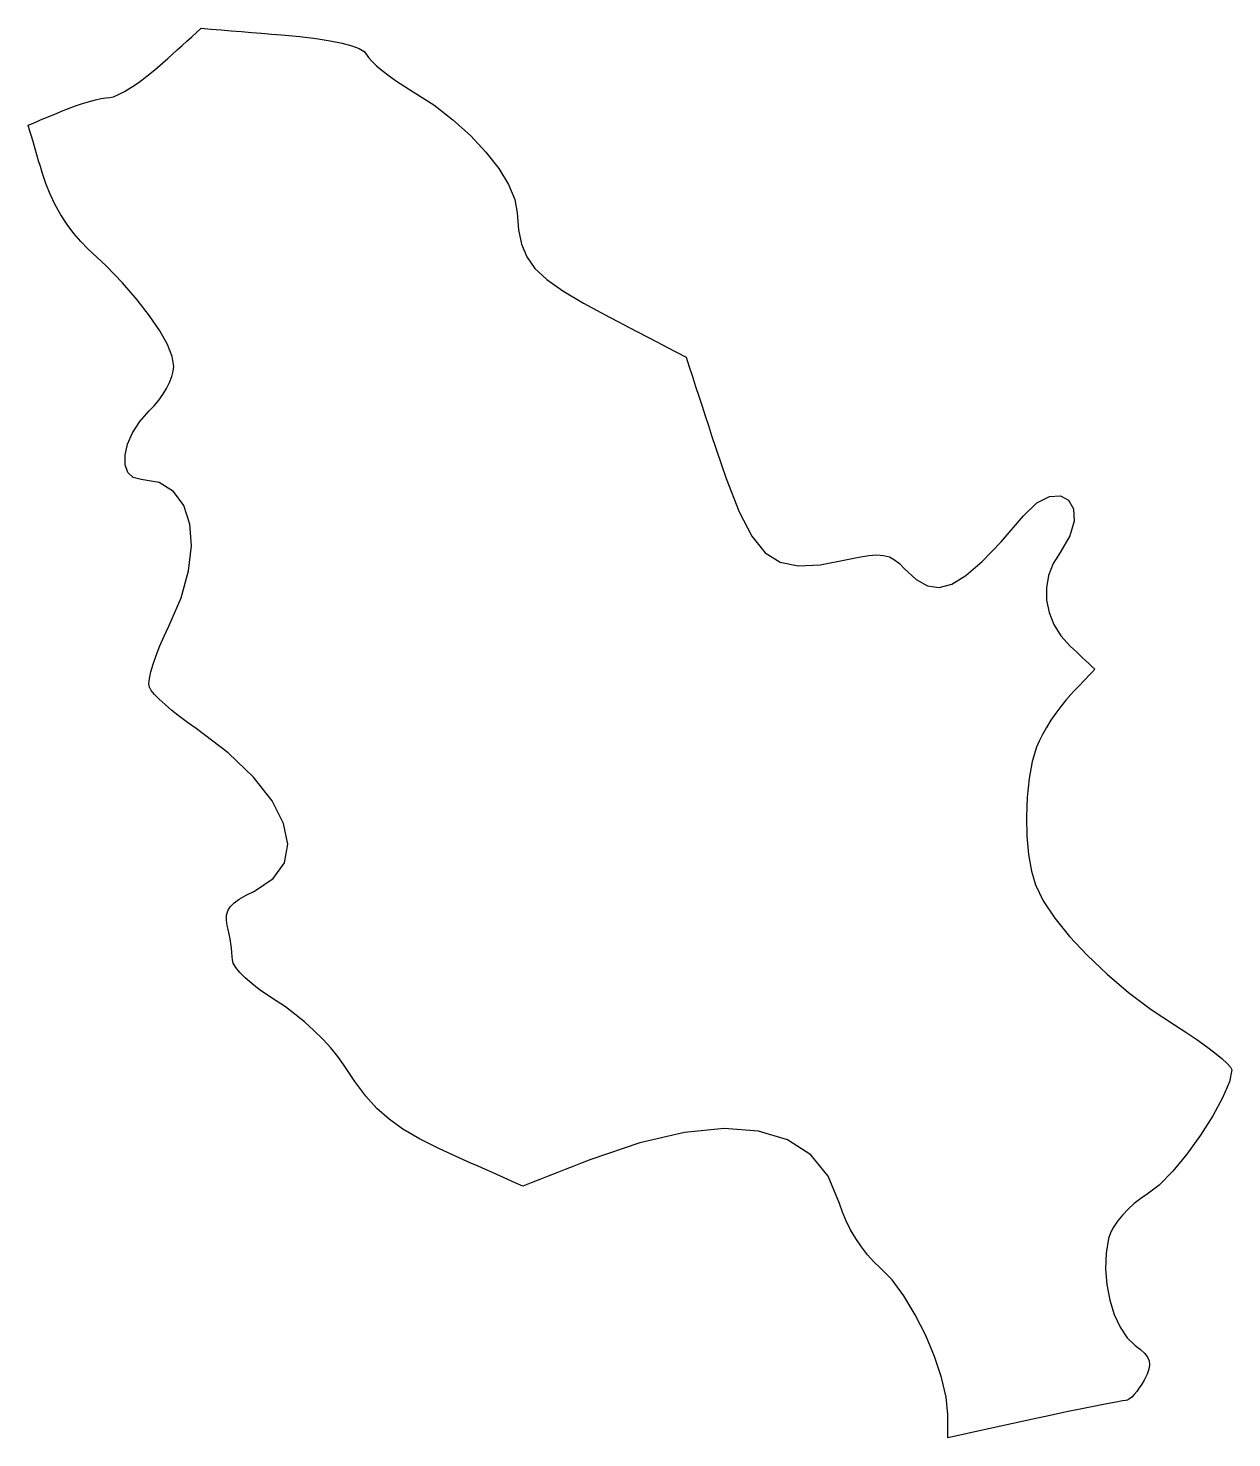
# Model space of a CAD drawing. Extents: x 0.1 to 24.6, y 0.1 to 28.8.
import ezdxf

# ---------------------------------------------------------------- set-up
doc = ezdxf.new("R2010")
doc.units = 0
doc.layers.add('Layer_1', color=7, linetype='CONTINUOUS')

msp = doc.modelspace()

# ---------------------------------------------------------------- linework, layer by layer
at = {"layer": 'Layer_1', "color": 7}
msp.add_lwpolyline([(18.821774, 0.576553), (18.788807, 0.925521), (18.696501, 1.324386), (18.554738, 1.75167), (18.373407, 2.185812), (18.162398, 2.605336), (17.931597, 2.988706), (17.690887, 3.314419), (17.450156, 3.560968), (17.317209, 3.68461), (17.187545, 3.827781), (17.063709, 3.986447), (16.948252, 4.156598), (16.843716, 4.334201), (16.752649, 4.515218), (16.6776, 4.695643), (16.621117, 4.871467), (16.38996, 5.429703), (16.034125, 5.862039), (15.558471, 6.167573), (14.967856, 6.345486), (14.26714, 6.394875), (13.461184, 6.314949), (12.554847, 6.104807), (11.552987, 5.7636), (11.379973, 5.696403), (11.20696, 5.629206), (11.033946, 5.562009), (10.860933, 5.494812), (10.687919, 5.427614), (10.514906, 5.360417), (10.341892, 5.29322), (10.168879, 5.226051), (10.017737, 5.29291), (9.866596, 5.359768), (9.715452, 5.426627), (9.564311, 5.493513), (9.413169, 5.560372), (9.262028, 5.62723), (9.110884, 5.694117), (8.959743, 5.760975), (8.471769, 5.983874), (8.067263, 6.187554), (7.730609, 6.384432), (7.446199, 6.586899), (7.198422, 6.807342), (6.971668, 7.05821), (6.750329, 7.35189), (6.518791, 7.700773), (6.403856, 7.864095), (6.261568, 8.037606), (6.097555, 8.216055), (5.917435, 8.39408), (5.726828, 8.566405), (5.531355, 8.727695), (5.336642, 8.872645), (5.148303, 8.995948), (4.969747, 9.109909), (4.803058, 9.228075), (4.6519, 9.347032), (4.519924, 9.463336), (4.410789, 9.573572), (4.328146, 9.674269), (4.275655, 9.762012), (4.256972, 9.833357), (4.254432, 9.901909), (4.248026, 9.98158), (4.238233, 10.069549), (4.225448, 10.162908), (4.210123, 10.258807), (4.19271, 10.354368), (4.173604, 10.446711), (4.153256, 10.532986), (4.134488, 10.640852), (4.137028, 10.73819), (4.162851, 10.827316), (4.213736, 10.910571), (4.291505, 10.990243), (4.397993, 11.0687), (4.535035, 11.148231), (4.704464, 11.231176), (5.090902, 11.484047), (5.316403, 11.805526), (5.385023, 12.184297), (5.300816, 12.609069), (5.067845, 13.068499), (4.690161, 13.551325), (4.171826, 14.046201), (3.516895, 14.541812), (3.344432, 14.663337), (3.179592, 14.786987), (3.026269, 14.909322), (2.888353, 15.026901), (2.769729, 15.136282), (2.674293, 15.234024), (2.605927, 15.316687), (2.56853, 15.380827), (2.558596, 15.453164), (2.568897, 15.55931), (2.597842, 15.694182), (2.643796, 15.852692), (2.705128, 16.029747), (2.780216, 16.220261), (2.867429, 16.419148), (2.965142, 16.621321), (3.21391, 17.200224), (3.365734, 17.750173), (3.423437, 18.256311), (3.389836, 18.70376), (3.26775, 19.077656), (3.059992, 19.363135), (2.769387, 19.545324), (2.398751, 19.609357), (2.235254, 19.647164), (2.12762, 19.751448), (2.074226, 19.908502), (2.07338, 20.104626), (2.123598, 20.326114), (2.223189, 20.559261), (2.370528, 20.790364), (2.563997, 21.005719), (2.664175, 21.108742), (2.757633, 21.222074), (2.842325, 21.342004), (2.916205, 21.464822), (2.977227, 21.586815), (3.023348, 21.70427), (3.052518, 21.813479), (3.062707, 21.910724), (3.029492, 22.112541), (2.933243, 22.35628), (2.779048, 22.634957), (2.57199, 22.941586), (2.317157, 23.269181), (2.019642, 23.610758), (1.684525, 23.959327), (1.3169, 24.307909), (1.169941, 24.453665), (1.028076, 24.619135), (0.893098, 24.80134), (0.766787, 24.99731), (0.650934, 25.204074), (0.547325, 25.418662), (0.457748, 25.638098), (0.383989, 25.859411), (0.348457, 25.979889), (0.312928, 26.100367), (0.277396, 26.220845), (0.241865, 26.341323), (0.206333, 26.461798), (0.170804, 26.582275), (0.135272, 26.702753), (0.09974, 26.823231), (0.184384, 26.858599), (0.269028, 26.893964), (0.353673, 26.929333), (0.438317, 26.964698), (0.522961, 27.000066), (0.607605, 27.035431), (0.692249, 27.070799), (0.776893, 27.106164), (0.919144, 27.162998), (1.06389, 27.216022), (1.207098, 27.264071), (1.344744, 27.305986), (1.472794, 27.340606), (1.587224, 27.366768), (1.684003, 27.383307), (1.759102, 27.389092), (1.836296, 27.403457), (1.939073, 27.444662), (2.062985, 27.509807), (2.203583, 27.596001), (2.35642, 27.700358), (2.517044, 27.819984), (2.681007, 27.951993), (2.84386, 28.093496), (2.941323, 28.181547), (3.038785, 28.2696), (3.136248, 28.357654), (3.233714, 28.445704), (3.331176, 28.533757), (3.428639, 28.621808), (3.526101, 28.709861), (3.623564, 28.797912), (3.827622, 28.780894), (4.031683, 28.763876), (4.235741, 28.746858), (4.439801, 28.72984), (4.643859, 28.712822), (4.847917, 28.695804), (5.051978, 28.678786), (5.256036, 28.661768), (5.630624, 28.626371), (5.962574, 28.586338), (6.250635, 28.541956), (6.493547, 28.493512), (6.690052, 28.441299), (6.838896, 28.385596), (6.938817, 28.326699), (6.988564, 28.26489), (7.026055, 28.202321), (7.094652, 28.124247), (7.190452, 28.033784), (7.309547, 27.934049), (7.448031, 27.828162), (7.602, 27.719241), (7.767546, 27.610402), (7.940768, 27.504761), (8.355985, 27.236049), (8.746668, 26.934514), (9.103586, 26.610912), (9.417507, 26.275994), (9.679195, 25.940516), (9.87942, 25.61523), (10.008946, 25.310887), (10.058544, 25.038243), (10.082166, 24.695151), (10.141825, 24.401626), (10.249656, 24.143929), (10.417785, 23.908327), (10.658345, 23.681079), (10.98346, 23.448449), (11.405263, 23.196704), (11.935883, 22.912102), (12.130868, 22.810945), (12.325855, 22.709789), (12.52084, 22.608632), (12.715824, 22.507475), (12.910809, 22.406318), (13.105796, 22.305161), (13.300781, 22.204004), (13.495765, 22.102847), (13.560583, 21.903367), (13.625398, 21.703886), (13.690216, 21.504406), (13.755034, 21.304926), (13.819849, 21.105443), (13.884667, 20.905962), (13.949482, 20.706482), (14.0143, 20.507002), (14.311918, 19.627882), (14.578341, 18.950622), (14.835928, 18.454744), (15.107034, 18.119771), (15.414013, 17.925222), (15.779225, 17.850625), (16.225026, 17.875488), (16.773768, 17.979352), (17.015629, 18.03007), (17.21496, 18.062015), (17.379391, 18.073953), (17.516555, 18.064668), (17.634081, 18.03292), (17.739607, 17.977481), (17.840764, 17.897121), (17.94518, 17.790613), (18.177822, 17.571608), (18.407661, 17.443542), (18.646025, 17.41147), (18.904259, 17.480439), (19.193692, 17.655502), (19.525667, 17.941712), (19.911513, 18.344118), (20.362572, 18.86777), (20.638969, 19.13304), (20.895345, 19.263883), (21.115555, 19.276358), (21.283468, 19.186512), (21.38294, 19.0104), (21.397842, 18.764068), (21.312024, 18.463575), (21.109354, 18.12497), (20.967715, 17.896325), (20.875158, 17.653958), (20.831083, 17.403305), (20.834921, 17.149808), (20.886046, 16.898906), (20.983878, 16.656043), (21.127828, 16.426653), (21.317301, 16.216183), (21.379904, 16.157373), (21.442503, 16.098561), (21.505106, 16.039751), (21.567706, 15.980939), (21.630308, 15.92213), (21.692908, 15.863317), (21.75551, 15.804508), (21.81811, 15.745696), (21.757096, 15.681719), (21.69608, 15.617742), (21.635066, 15.553765), (21.574053, 15.489788), (21.513036, 15.425808), (21.452023, 15.361831), (21.391006, 15.297854), (21.329993, 15.233877), (21.227611, 15.119603), (21.123725, 14.990839), (21.021208, 14.851985), (20.922935, 14.707448), (20.831774, 14.561624), (20.750602, 14.418932), (20.682287, 14.283748), (20.629703, 14.160501), (20.542669, 13.866821), (20.479454, 13.521212), (20.4402, 13.141482), (20.425044, 12.745411), (20.434132, 12.350864), (20.467575, 11.975622), (20.525529, 11.637491), (20.608127, 11.354309), (20.76508, 11.034269), (21.000439, 10.681548), (21.303097, 10.307321), (21.661954, 9.922765), (22.065901, 9.539084), (22.50384, 9.167454), (22.964663, 8.819051), (23.43727, 8.50505), (23.672172, 8.356093), (23.891315, 8.209479), (24.089903, 8.068989), (24.263137, 7.93832), (24.406226, 7.821254), (24.514371, 7.721545), (24.582773, 7.642974), (24.606649, 7.589267), (24.556826, 7.346246), (24.42047, 7.024456), (24.217247, 6.652798), (23.966832, 6.260198), (23.688888, 5.875642), (23.403093, 5.528001), (23.129108, 5.24623), (22.886606, 5.059258), (22.750936, 4.970358), (22.619472, 4.867432), (22.495404, 4.754091), (22.38192, 4.633977), (22.28221, 4.510759), (22.199466, 4.388077), (22.136877, 4.269544), (22.097631, 4.1588), (22.046775, 3.858854), (22.036051, 3.541156), (22.062297, 3.218548), (22.122343, 2.903814), (22.21301, 2.609767), (22.331125, 2.349247), (22.473512, 2.135097), (22.637, 1.980072), (22.749779, 1.895942), (22.834813, 1.818782), (22.893151, 1.744558), (22.925858, 1.669205), (22.933986, 1.588743), (22.918605, 1.499109), (22.880753, 1.396239), (22.8215, 1.276154), (22.773446, 1.192193), (22.72259, 1.113848), (22.670478, 1.042869), (22.618653, 0.980949), (22.56866, 0.929811), (22.52204, 0.891146), (22.480339, 0.866593), (22.445101, 0.858126), (22.379007, 0.850506), (22.24888, 0.828211), (22.062464, 0.79313), (21.8275, 0.746733), (21.551732, 0.690571), (21.242907, 0.626168), (20.908765, 0.555076), (20.557054, 0.478904), (20.340135, 0.431519), (20.123216, 0.384106), (19.906297, 0.336692), (19.689378, 0.289307), (19.47246, 0.241894), (19.255541, 0.194509), (19.038622, 0.147096), (18.821703, 0.099682), (18.821703, 0.159288), (18.821703, 0.218893), (18.821703, 0.278498), (18.821703, 0.338104), (18.821703, 0.397709), (18.821703, 0.457314), (18.821703, 0.51692), (18.821703, 0.576525), (18.821703, 0.576525), (18.8217, 0.576525), (18.8217, 0.576525), (18.8217, 0.576525), (18.8217, 0.576525), (18.8217, 0.576525), (18.821697, 0.576525), (18.821774, 0.576553)], dxfattribs=at)

doc.saveas('drawing.dxf')
